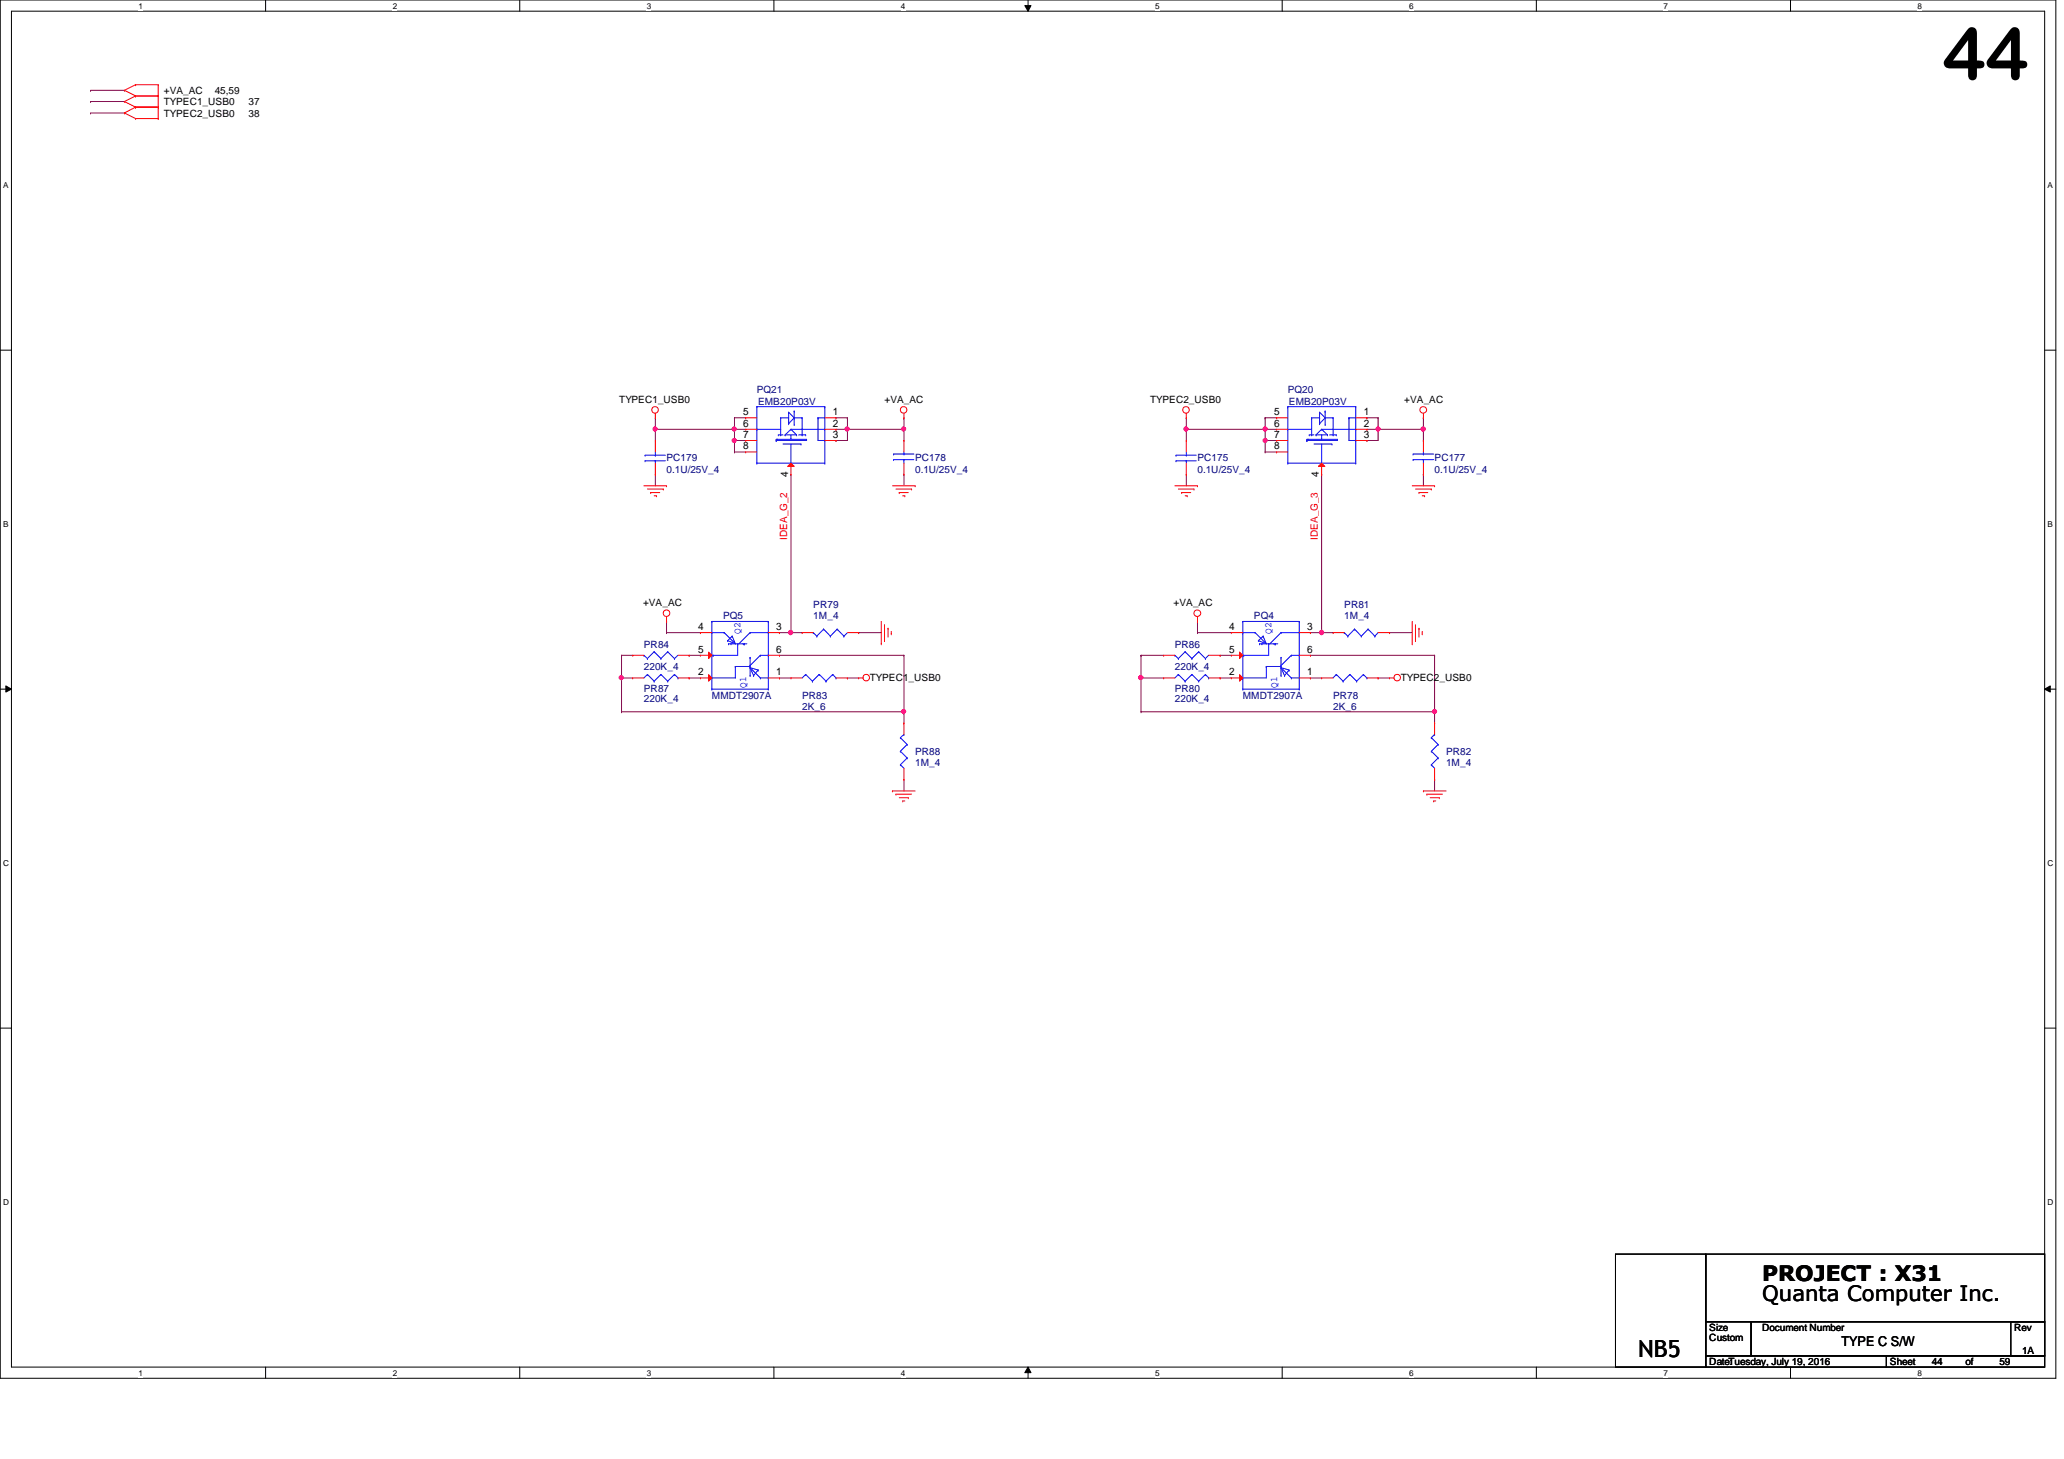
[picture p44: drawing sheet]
<svg xmlns="http://www.w3.org/2000/svg" width="297mm" height="210mm" viewBox="0 0 297 210" stroke-linecap="round" stroke-linejoin="round" font-family="sans-serif">
<defs><g id="words">
<text font-size="10.4" x="279.6" y="11.4">44</text>
<text font-size="3.4" x="235.8" y="195.2">NB5</text>
<g font-size="3">
<text x="253.6" y="184.3">PROJECT : X31</text>
<text x="253.6" y="187.2">Quanta Computer Inc.</text>
</g>
<text font-size="1.9" x="265" y="193.6">TYPE C S/W</text>
<g font-size="1.5">
<text x="107" y="59.7">5</text>
<text x="119.8" y="59.7">1</text>
<text x="183.4" y="59.7">5</text>
<text x="196.3" y="59.7">1</text>
<text x="107" y="61.4">6</text>
<text x="107" y="63">7</text>
<text x="107" y="64.6">8</text>
<text x="119.8" y="63">3</text>
<text x="119.8" y="61.4">2</text>
<text x="183.4" y="61.4">6</text>
<text x="183.4" y="63">7</text>
<text x="183.4" y="64.6">8</text>
<text x="196.3" y="63">3</text>
<text x="196.3" y="61.4">2</text>
<text x="113.5" y="68.6" transform="rotate(-90 113.5 68.6)">4</text>
<text x="189.8" y="68.6" transform="rotate(-90 189.8 68.6)">4</text>
<text x="100.5" y="93.9">5</text>
<text x="100.5" y="90.6">4</text>
<text x="111.7" y="90.6">3</text>
<text x="111.7" y="93.9">6</text>
<text x="176.9" y="93.9">5</text>
<text x="176.9" y="90.6">4</text>
<text x="188.1" y="90.6">3</text>
<text x="188.1" y="93.9">6</text>
<text x="100.5" y="97.2">2</text>
<text x="111.7" y="97.2">1</text>
<text x="176.9" y="97.2">2</text>
<text x="188.1" y="97.2">1</text>
</g>
<g font-size="1.4">
<text x="23.6" y="13.5">+VA_AC</text>
<text x="23.6" y="15.2">TYPEC1_USB0</text>
<text x="23.6" y="16.8">TYPEC2_USB0</text>
<text x="30.9" y="13.5">45,59</text>
<text x="35.8" y="15.2">37</text>
<text x="35.8" y="16.8">38</text>
<text x="89.1" y="57.9">TYPEC1_USB0</text>
<text x="127.3" y="57.9">+VA_AC</text>
<text x="165.5" y="57.9">TYPEC2_USB0</text>
<text x="202.1" y="57.9">+VA_AC</text>
<text x="92.5" y="87.2">+VA_AC</text>
<text x="168.9" y="87.2">+VA_AC</text>
<text x="125.2" y="97.9">TYPEC1_USB0</text>
<text x="201.6" y="97.9">TYPEC2_USB0</text>
<text x="246" y="191.5">Size</text>
<text x="253.6" y="191.5">Document Number</text>
<text x="289.9" y="191.5">Rev</text>
<text x="246" y="196.4">Date:Tuesday, July 19, 2016</text>
<text x="246" y="193">Custom</text>
<text x="272" y="196.4">Sheet</text>
<text x="278" y="196.4">44</text>
<text x="282.9" y="196.4">of</text>
<text x="287.7" y="196.4">59</text>
<text x="291" y="194.8">1A</text>
</g>
<g font-size="1.4" fill="#000080">
<text x="108.9" y="56.6">PQ21</text>
<text x="109.1" y="58.3">EMB20P03V</text>
<text x="185.3" y="56.6">PQ20</text>
<text x="185.5" y="58.3">EMB20P03V</text>
<text x="95.9" y="66.4">PC179</text>
<text x="95.9" y="68">0.1U/25V_4</text>
<text x="131.7" y="66.4">PC178</text>
<text x="131.7" y="68">0.1U/25V_4</text>
<text x="172.3" y="66.4">PC175</text>
<text x="172.3" y="68">0.1U/25V_4</text>
<text x="206.5" y="66.4">PC177</text>
<text x="206.5" y="68">0.1U/25V_4</text>
<text x="104.1" y="89.1">PQ5</text>
<text x="117" y="87.5">PR79</text>
<text x="117" y="89.1">1M_4</text>
<text x="180.5" y="89.1">PQ4</text>
<text x="193.5" y="87.5">PR81</text>
<text x="193.5" y="89.1">1M_4</text>
<text x="92.7" y="93.2">PR84</text>
<text x="169.1" y="93.2">PR86</text>
<text x="92.7" y="99.5">PR87</text>
<text x="92.7" y="101">220K_4</text>
<text x="92.7" y="96.4">220K_4</text>
<text x="102.4" y="100.5">MMDT2907A</text>
<text x="115.4" y="100.5">PR83</text>
<text x="169.1" y="96.4">220K_4</text>
<text x="169.1" y="99.5">PR80</text>
<text x="169.1" y="101">220K_4</text>
<text x="178.9" y="100.5">MMDT2907A</text>
<text x="191.9" y="100.5">PR78</text>
<text x="115.4" y="102.1">2K_6</text>
<text x="191.9" y="102.1">2K_6</text>
<text x="131.7" y="108.6">PR88</text>
<text x="131.7" y="110.2">1M_4</text>
<text x="208.1" y="108.6">PR82</text>
<text x="208.1" y="110.2">1M_4</text>
</g>
<g font-size="1.4" fill="#f00">
<text x="113.3" y="77.7" transform="rotate(-90 113.3 77.7)">IDEA_G_2</text>
<text x="189.7" y="77.7" transform="rotate(-90 189.7 77.7)">IDEA_G_3</text>
</g>
<g font-size="1.4" fill="#00f">
<text x="106.6" y="91.2" transform="rotate(-90 106.6 91.2)">Q2</text>
<text x="183" y="91.2" transform="rotate(-90 183 91.2)">Q2</text>
<text x="107.4" y="99" transform="rotate(-90 107.4 99)">Q1</text>
<text x="183.8" y="99" transform="rotate(-90 183.8 99)">Q1</text>
</g>
<g font-size="1.2">
<text x="19.9" y="1.2">1</text>
<text x="56.5" y="1.2">2</text>
<text x="93.1" y="1.2">3</text>
<text x="129.7" y="1.2">4</text>
<text x="166.2" y="1.2">5</text>
<text x="202.8" y="1.2">6</text>
<text x="239.4" y="1.2">7</text>
<text x="276" y="1.2">8</text>
<text x=".5" y="27.1">A</text>
<text x="294.7" y="27.1">A</text>
<text x=".5" y="75.8">B</text>
<text x="294.7" y="75.8">B</text>
<text x=".5" y="124.6">C</text>
<text x="294.7" y="124.6">C</text>
<text x=".5" y="173.4">D</text>
<text x="294.7" y="173.4">D</text>
<text x="19.9" y="197.9">1</text>
<text x="56.5" y="197.9">2</text>
<text x="93.1" y="197.9">3</text>
<text x="129.7" y="197.9">4</text>
<text x="166.2" y="197.9">5</text>
<text x="202.8" y="197.9">6</text>
<text x="239.4" y="197.9">7</text>
<text x="276" y="197.9">8</text>
</g>
</g></defs>
<path d="M0 0h295.9v198.3h-295.9zM1.6 1.6h292.7v195.1h-292.7z" fill="none" stroke="#000" stroke-width=".14"/>
<g fill="#fff">
<path d="M19.9 .2h.6v1.3h-.6z"/>
<path d="M19.9 196.8h.6v1.4h-.6z"/>
</g>
<path d="M38.2 0v1.6M38.2 196.7v1.6" fill="none" stroke="#000" stroke-width=".14"/>
<g fill="#fff">
<path d="M56.5 .2h.6v1.3h-.6z"/>
<path d="M56.5 196.8h.6v1.4h-.6z"/>
</g>
<path d="M74.8 0v1.6M74.8 196.7v1.6" fill="none" stroke="#000" stroke-width=".14"/>
<g fill="#fff">
<path d="M93.1 .2h.6v1.3h-.6z"/>
<path d="M93.1 196.8h.6v1.4h-.6z"/>
</g>
<path d="M111.4 0v1.6M111.4 196.7v1.6" fill="none" stroke="#000" stroke-width=".14"/>
<g fill="#fff">
<path d="M129.7 .2h.6v1.3h-.6z"/>
<path d="M129.7 196.8h.6v1.4h-.6z"/>
</g>
<path d="M147.5 .8h.9l-.4 .8zM148 0v1.6M148 196.7l.4 .8h-.9zM148 196.7v1.6" fill="none" stroke="#000" stroke-width=".14"/>
<path d="M147.5 .8h.9l-.4 .8zM148 196.7l.4 .8h-.9z" fill="#000"/>
<g fill="#fff">
<path d="M166.2 .2h.6v1.3h-.6z"/>
<path d="M166.2 196.8h.6v1.4h-.6z"/>
</g>
<path d="M184.5 0v1.6M184.5 196.7v1.6" fill="none" stroke="#000" stroke-width=".14"/>
<g fill="#fff">
<path d="M202.8 .2h.6v1.3h-.6z"/>
<path d="M202.8 196.8h.6v1.4h-.6z"/>
</g>
<path d="M221.1 0v1.6M221.1 196.7v1.6" fill="none" stroke="#000" stroke-width=".14"/>
<g fill="#fff">
<path d="M239.4 .2h.6v1.3h-.6z"/>
<path d="M239.4 196.8h.6v1.4h-.6z"/>
</g>
<path d="M257.7 0v1.6M257.7 196.7v1.6" fill="none" stroke="#000" stroke-width=".14"/>
<g fill="#fff">
<path d="M276 .2h.6v1.3h-.6z"/>
<path d="M276 196.8h.6v1.4h-.6z"/>
<path d="M.5 26h.7v1.3h-.7z"/>
<path d="M294.7 26h.7v1.3h-.7z"/>
<path d="M.5 74.8h.7v1.3h-.7z"/>
<path d="M294.7 74.8h.7v1.3h-.7z"/>
</g>
<path d="M0 50.4h1.6M294.3 50.4h1.6" fill="none" stroke="#000" stroke-width=".14"/>
<g fill="#fff">
<path d="M.5 123.5h.8v1.3h-.8z"/>
<path d="M294.7 123.5h.8v1.3h-.8z"/>
</g>
<path d="M0 99.1h1.6M.8 98.7l.8 .4-.8 .5zM294.3 99.1l.8-.4v.9zM294.3 99.1h1.6" fill="none" stroke="#000" stroke-width=".14"/>
<path d="M.8 98.7l.8 .4-.8 .5zM294.3 99.1l.8-.4v.9z" fill="#000"/>
<g fill="#fff">
<path d="M.5 172.3h.8v1.3h-.8z"/>
<path d="M294.7 172.3h.8v1.3h-.8z"/>
</g>
<path d="M0 147.9h1.6M294.3 147.9h1.6" fill="none" stroke="#000" stroke-width=".14"/>
<path d="M122 61.8h.1M122 61.8v1.6M122 61.8h8.1" fill="none" stroke="#800040" stroke-width=".14"/>
<circle cx="130" cy="61.7" r=".3" fill="#f0f"/>
<circle cx="130" cy="61.7" r=".3" fill="none" stroke="#f0f" stroke-width=".14"/>
<circle cx="121.9" cy="61.7" r=".3" fill="#f0f"/>
<circle cx="121.9" cy="61.7" r=".3" fill="none" stroke="#f0f" stroke-width=".14"/>
<g fill="none" stroke="#800040" stroke-width=".14">
<path d="M105.7 65h.1M105.7 63.4h.1M105.7 65h1.6M105.7 63.4v1.6M120.3 63.4h.1M120.3 60.1h.1M120.3 63.4h1.7M120.3 60.1h1.7M122 60.1h.1M122 60.1v1.7M89.4 102.4h.1M89.4 102.4h40.7"/>
<path d="M130.1 102.4h.1M130.1 112.1h.1M130.1 102.4v1.6M130.1 112.1v1.7"/>
</g>
<circle cx="105.7" cy="63.4" r=".3" fill="#f0f"/>
<circle cx="105.7" cy="63.4" r=".3" fill="none" stroke="#f0f" stroke-width=".14"/>
<path d="M89.4 97.5h.1M89.4 97.5v4.9M99.2 97.5h.1M99.2 97.5h1.6M112.2 94.3h.1M112.2 94.3h17.9" fill="none" stroke="#800040" stroke-width=".14"/>
<circle cx="89.4" cy="97.5" r=".3" fill="#f0f"/>
<circle cx="89.4" cy="97.5" r=".3" fill="none" stroke="#f0f" stroke-width=".14"/>
<path d="M112.2 97.5h.1M112.2 97.5h1.6M130.1 94.3h.1M130.1 94.3v8.1" fill="none" stroke="#800040" stroke-width=".14"/>
<circle cx="130" cy="102.4" r=".3" fill="#f0f"/>
<circle cx="130" cy="102.4" r=".3" fill="none" stroke="#f0f" stroke-width=".14"/>
<g fill="none" stroke="#800040" stroke-width=".14">
<path d="M113.8 68.2h.1M113.8 68.2v22.8M120.3 61.8h.1M120.3 61.8h1.7M89.4 97.5h.1M89.4 94.3h.1M89.4 97.5h1.7M89.4 94.3h1.7M89.4 94.3v3.2M95.9 89.4h.1M95.9 91h.1M95.9 89.4v1.6"/>
<path d="M95.9 91h4.9M99.2 94.3h.1M99.2 94.3h1.6M112.2 91h.1M112.2 91h3.2M113.8 91h.1M122 97.5h.1M122 97.5h1.6"/>
</g>
<circle cx="113.8" cy="91" r=".31" fill="#f0f"/>
<circle cx="113.8" cy="91" r=".31" fill="none" stroke="#f0f" stroke-width=".14"/>
<path d="M105.7 63.4h.1M105.7 60.1h.1M105.7 61.8h.1M105.7 63.4h1.6M105.7 60.1v3.3M105.7 60.1h1.6M105.7 61.8h1.6M130.1 60.1h.1M130.1 60.1v1.7" fill="none" stroke="#800040" stroke-width=".14"/>
<circle cx="105.7" cy="61.7" r=".3" fill="#f0f"/>
<circle cx="105.7" cy="61.7" r=".3" fill="none" stroke="#f0f" stroke-width=".14"/>
<path d="M182.1 65h.1M182.1 65h1.6M198.3 61.8h.1M198.3 61.8v1.6M123.6 91h.1M123.6 91h3.2" fill="none" stroke="#800040" stroke-width=".14"/>
<circle cx="198.3" cy="61.7" r=".3" fill="#f0f"/>
<circle cx="198.3" cy="61.7" r=".3" fill="none" stroke="#f0f" stroke-width=".14"/>
<path d="M182.1 63.4h.1M182.1 63.4v1.6M196.7 63.4h.1M196.7 60.1h.1M196.7 63.4h1.6M196.7 60.1h1.6M198.3 61.8h.1M198.3 60.1h.1M198.3 61.8h6.5M198.3 60.1v1.7M206.5 102.4h.1M206.5 102.4v1.6" fill="none" stroke="#800040" stroke-width=".14"/>
<circle cx="182.1" cy="63.4" r=".3" fill="#f0f"/>
<circle cx="182.1" cy="63.4" r=".3" fill="none" stroke="#f0f" stroke-width=".14"/>
<g fill="none" stroke="#800040" stroke-width=".14">
<path d="M164.2 97.5h.1M164.2 97.5v4.9M175.6 94.3h.1M175.6 97.5h.1M175.6 94.3h1.6M175.6 97.5h1.6M188.6 94.3h.1M188.6 94.3h17.9M190.2 91h.1M190.2 91h1.7M164.2 102.4h.1M164.2 102.4h42.3"/>
<path d="M206.5 112.1h.1M206.5 112.1v1.7"/>
</g>
<circle cx="164.2" cy="97.5" r=".31" fill="#f0f"/>
<circle cx="164.2" cy="97.5" r=".31" fill="none" stroke="#f0f" stroke-width=".14"/>
<path d="M188.6 97.5h.1M188.6 97.5h1.6M206.5 94.3h.1M206.5 94.3v8.1" fill="none" stroke="#800040" stroke-width=".14"/>
<circle cx="206.5" cy="102.4" r=".3" fill="#f0f"/>
<circle cx="206.5" cy="102.4" r=".3" fill="none" stroke="#f0f" stroke-width=".14"/>
<path d="M190.2 68.2h.1M190.2 68.2v22.8M196.7 61.8h.1M196.7 61.8h1.6M164.2 97.5h.1M164.2 97.5h3.3M198.3 97.5h.1M198.3 97.5h1.7" fill="none" stroke="#800040" stroke-width=".14"/>
<circle cx="190.2" cy="91" r=".31" fill="#f0f"/>
<circle cx="190.2" cy="91" r=".31" fill="none" stroke="#f0f" stroke-width=".14"/>
<g fill="none" stroke="#800040" stroke-width=".14">
<path d="M182.1 63.4h.1M182.1 60.1h.1M182.1 63.4h1.6M182.1 60.1v1.7M164.2 94.3h.1M164.2 94.3v3.2M164.2 94.3h3.3M172.3 89.4h.1M172.3 91h.1M172.3 89.4v1.6M172.3 91h4.9M188.6 91h.1"/>
<path d="M188.6 91h1.6"/>
</g>
<circle cx="182.1" cy="61.7" r=".3" fill="#f0f"/>
<circle cx="182.1" cy="61.7" r=".3" fill="none" stroke="#f0f" stroke-width=".14"/>
<path d="M170.7 61.8h.1M170.7 60.1h.1M170.7 61.8h13M170.7 60.1v3.3M182.1 60.1h.1M182.1 61.8h.1M182.1 60.1h1.6M182.1 61.8v1.6M204.8 60.1h.1M204.8 60.1v1.7M200 91h.1M200 91h3.2" fill="none" stroke="#800040" stroke-width=".14"/>
<circle cx="170.7" cy="61.7" r=".3" fill="#f0f"/>
<circle cx="170.7" cy="61.7" r=".3" fill="none" stroke="#f0f" stroke-width=".14"/>
<path d="M170.7 68.2h.1M170.7 68.2v1.7M204.8 61.8h.1M204.8 61.8v1.6" fill="none" stroke="#800040" stroke-width=".14"/>
<circle cx="204.8" cy="61.7" r=".31" fill="#f0f"/>
<circle cx="204.8" cy="61.7" r=".31" fill="none" stroke="#f0f" stroke-width=".14"/>
<path d="M94.3 61.8h.1M94.3 60.1h.1M94.3 61.8h11.4M94.3 60.1v1.7M130.1 61.8h.1M130.1 68.2h.1M130.1 61.8v1.6M130.1 68.2v1.7M204.8 68.2h.1M204.8 68.2v1.7" fill="none" stroke="#800040" stroke-width=".14"/>
<circle cx="94.3" cy="61.7" r=".3" fill="#f0f"/>
<circle cx="94.3" cy="61.7" r=".3" fill="none" stroke="#f0f" stroke-width=".14"/>
<path d="M13 13h.1M13 14.6h.1M13 16.3h.1M13 13h4.9M13 14.6h4.9M13 16.3h4.9M94.3 61.8h.1M94.3 68.2h.1M94.3 61.8v1.6M94.3 68.2v1.7" fill="none" stroke="#800040" stroke-width=".14"/>
<g fill="none" stroke="#f00" stroke-width=".14">
<path d="M17.9 13h.1M17.9 14.6h.1M17.9 16.3h.1M17.9 13l1.6 .8M17.9 14.6l1.6 .8M17.9 16.3l1.6 .8M19.5 12.2h.1M19.5 13.8h.1M19.5 15.4h.1M19.5 17.1h.1M19.5 12.2l-1.6 .8M19.5 12.2h3.3"/>
<path d="M19.5 13.8h3.3M19.5 13.8l-1.6 .8M19.5 15.4h3.3M19.5 15.4l-1.6 .9M19.5 17.1h3.3M22.8 12.2h.1M22.8 13.8h.1M22.8 15.4h.1M22.8 17.1h.1M22.8 12.2v4.9M94.3 59.5v.6M130.1 59.5v.6"/>
<path d="M170.7 59.5v.6M204.8 59.5v.6M92.7 69.9h3.2M93.2 70.4h2.3M93.6 70.9h.1M93.6 70.9h1.4M94.1 71.3h.4M94.3 60.1h.1M94.5 71.3h.1M95.5 70.4h.1M95.9 69.9h.1M128.4 69.9h3.3"/>
<path d="M128.9 70.4h2.3M129.4 70.9h.1M129.4 70.9h1.3M129.9 71.3h.3M130.1 60.1h.1M130.2 71.3h.1M131.2 70.4h.1M131.7 69.9h.1M169.1 69.9h3.2M169.6 70.4h2.2M170 70.9h.1M170 70.9h1.4"/>
<path d="M170.6 71.3h.3M170.7 60.1h.1M170.9 71.3h.1M171.8 70.4h.1M172.3 69.9h.1M203.2 69.9h3.3M203.7 70.4h2.3M204.2 70.9h.1M204.2 70.9h1.3M204.7 71.3h.3M204.8 60.1h.1M205 71.3h.1"/>
<path d="M206 70.4h.1M206.5 69.9h.1M95.9 89.4h.1M95.9 88.7v.7M123.6 97.5h.1M123.6 97.5h.6M126.8 92.6h.1M126.8 89.4v3.2M127.3 92.2h.1M127.3 89.9v2.3M127.8 90.4h.1M127.8 90.4v1.3"/>
<path d="M128.3 91.2h.1M128.3 90.8v.4M167.5 94.3h.1M167.5 94.3h1.6M172.3 89.4h.1M172.3 88.7v.7M173.9 94.3h1.7M175.6 94.3h.1M187 91h1.6M188.6 91h.1M200 97.5h.1M200 97.5h.6"/>
<path d="M203.2 92.6h.1M203.2 89.4v3.2M203.7 92.2h.1M203.7 89.9v2.3M204.2 90.4h.1M204.2 90.4v1.3M204.7 91.2h.1M204.7 90.8v.4M128.4 113.8h.1M128.4 113.8h3.3M128.9 114.3h.1M128.9 114.3h2.3"/>
<path d="M129.4 114.8h1.3M129.9 115.2h.1M129.9 115.2h.3M130.7 114.8h.1M204.8 113.8h.1M204.8 113.8h3.3M205.4 114.3h.1M205.4 114.3h2.2M205.8 114.8h1.3M206.3 115.2h.1M206.3 115.2h.3M207.1 114.8h.1"/>
<circle cx="94.3" cy="59" r=".47"/>
<circle cx="130" cy="59" r=".47"/>
<circle cx="170.7" cy="59" r=".47"/>
<circle cx="204.8" cy="59" r=".48"/>
<circle cx="95.9" cy="88.2" r=".47"/>
<circle cx="124.7" cy="97.5" r=".47"/>
<circle cx="172.3" cy="88.2" r=".48"/>
<circle cx="201.1" cy="97.5" r=".47"/>
</g>
<path d="M232.5 180.4h13v16.3h-13zM245.5 180.4h48.8v9.8h-48.8zM245.5 190.2h6.5v4.9h-6.5zM245.5 195.1h26v1.6h-26zM252 190.2h42.3v4.9h-42.3zM271.5 195.1h22.8v1.6h-22.8zM289.4 190.2h4.9v4.9h-4.9z" fill="none" stroke="#000" stroke-width=".14"/>
<g fill="none" stroke="#00f" stroke-width=".14">
<path d="M169.1 94.3h.1M169.1 94.3l.5 .4M169.6 94.7h.1M170.6 93.8h.1M170.6 93.8l.9 .9M170.6 93.8l-1 .9M171.5 94.7h.1M172.5 93.8h.1M172.5 93.8l1 .9M172.5 93.8l-1 .9M173.5 94.7h.1M173.9 94.3l-.4 .4"/>
<path d="M178.9 91h.1M178.9 97.5h.1M178.9 89.4h.1M178.9 99.1h.1M178.9 91h1.7M178.9 89.4v9.7M178.9 89.4h8.1M178.9 99.1h8.1M179 94.3h.1M180.6 91h.1M180.6 91l1.6 1.6M181.1 92.2h.1"/>
<path d="M181.1 92.2l1.1 .4M181.3 92.6h.1M181.3 92.6h2.6M181.6 92.6h.1M181.8 91.5h.1M181.8 91.5l.4 1.1M181.8 91.5l-.7 .7M182.2 95.9h.1M182.2 95.9v1.6h-3.3M182.2 95.9h2.2M182.6 92.6h.1M182.6 92.6v1.7h-3.7"/>
<path d="M183.4 92.6h.1M183.6 92.6h.1M184.4 91h.1M184.4 95.7h.1M184.4 97.2h.1M184.4 94.6h.1M184.4 96.1h.1M184.4 91h2.6M184.4 91l-1.7 1.6M184.4 94.6v2.6M184.4 96.1l1.4 1.4M184.4 96.1l.5 1.1"/>
<path d="M184.4 96.1l1.1 .3M184.9 97.2h.1M185.5 96.4h.1M185.5 96.4l-.6 .8M185.8 94.3h.1M185.8 97.5h.1M185.8 94.3h1.2M185.8 97.5h1.2M185.8 94.3l-1.4 1.4M187 91h.1M187 94.3h.1M187 89.4h.1"/>
<path d="M187 99.1h.1M187 89.4v9.7"/>
</g>
<path d="M178.4 97.1l.5 .4-.5 .5z" fill="#f00"/>
<path d="M177.2 97.5h.1M177.2 97.5h1.7M178.4 97.1l.5 .4-.5 .5zM187 97.5h1.6M187 94.3h1.6M188.6 97.5h.1M188.6 94.3h.1" fill="none" stroke="#f00" stroke-width=".14"/>
<path d="M178.4 93.8l.5 .5-.5 .4z" fill="#f00"/>
<path d="M110.6 91h1.6M112.2 91h.1M177.2 94.3h.1M177.2 91h.1M177.2 94.3h1.7M177.2 91h1.7M178.4 93.8l.5 .5-.5 .4z" fill="none" stroke="#f00" stroke-width=".14"/>
<g fill="none" stroke="#00f" stroke-width=".14">
<path d="M102.4 91h.1M102.4 97.5h.1M102.4 89.4h.1M102.4 99.1h.1M102.4 91h1.8M102.4 89.4v9.7M102.4 89.4h8.2M102.4 99.1h8.2M102.6 94.3h.1M104.2 91h.1M104.2 91l1.6 1.6M104.7 92.2h.1"/>
<path d="M104.7 92.2l1.1 .4M104.9 92.6h.1M104.9 92.6h2.6M105.2 92.6h.1M105.4 91.5h.1M105.4 91.5l.4 1.1M105.4 91.5l-.7 .7M105.8 95.9h.1M105.8 95.9v1.6h-3.4M105.8 95.9h2.1M106.2 92.6h.1M106.2 92.6v1.7h-3.8"/>
<path d="M107 92.6h.1M107.1 92.6h.1M107.9 91h.1M107.9 95.7h.1M107.9 97.2h.1M107.9 94.6h.1M107.9 96.1h.1M107.9 91h2.7M107.9 91l-1.6 1.6M107.9 94.6v2.6M107.9 96.1l1.5 1.4M107.9 96.1l.6 1.1"/>
<path d="M107.9 96.1l1.2 .3M108.5 97.2h.1M109.1 96.4h.1M109.1 96.4l-.6 .8M109.4 94.3h.1M109.4 97.5h.1M109.4 94.3h1.2M109.4 97.5h1.2M109.4 94.3l-1.5 1.4M110.6 91h.1M110.6 94.3h.1M110.6 89.4h.1"/>
<path d="M110.6 99.1h.1M110.6 89.4v9.7"/>
</g>
<path d="M102 97.1l.4 .4-.4 .5z" fill="#f00"/>
<path d="M100.8 97.5h.1M100.8 97.5h1.6M102 97.1l.4 .4-.4 .5zM110.6 97.5h1.6M110.6 94.3h1.6M112.2 97.5h.1M112.2 94.3h.1" fill="none" stroke="#f00" stroke-width=".14"/>
<path d="M102 93.8l.4 .5-.4 .4z" fill="#f00"/>
<path d="M183.7 61.8h.1M183.7 61.8h1.6M100.8 94.3h.1M100.8 91h.1M100.8 94.3h1.6M100.8 91h1.6M102 93.8l.4 .5-.4 .4z" fill="none" stroke="#f00" stroke-width=".14"/>
<g fill="none" stroke="#00f" stroke-width=".14">
<path d="M185.3 58.5h.1M185.3 58.5h9.8M185.3 58.5v8.1M189.9 59.3h.1M189.9 59.3l.8 .8M189.9 59.3v1.7M190.7 59.1h.1M190.7 59.1v2M195.1 58.5h.1M195.1 58.5v8.1M185.3 66.6h.1M185.3 61.8h.1"/>
<path d="M185.3 66.6h9.8M185.3 61.8h3.5M188.1 63.4h.1M188.1 63.2h.1M188.1 63.2h4.4M188.1 63.2v.2M188.3 63.2h.1M188.4 62.6h.1M188.4 62.6h.7M188.8 60.1h.1M188.8 62.6h.1M188.8 60.1v2.5"/>
<path d="M188.8 60.1h1.1M189.1 63.9h2.6M189.4 62.6h.1M189.4 62.6h1.6M189.9 60.1h.1M189.9 60.8h.1M189.9 61h.1M189.9 60.6h.1M190.2 61.8h.1M190.2 63.1h.1M190.2 66.6h.1M190.2 61.8h4.9"/>
<path d="M190.2 61.8l.8 .8M190.2 61.8l-.8 .8M190.2 62.6v.5M190.2 63.9v2.7M190.7 60.1h.1M190.7 61.1h.1M190.7 60.1h1.2M190.7 60.1l-.8 .9M191 62.6h.1M191.3 62.6h1M191.7 63.9h.1M191.9 62.6h.1"/>
<path d="M191.9 60.1h.1M191.9 60.1v2.5M192.3 62.6h.1M192.5 63.2h.1M192.5 63.2v.2h-4.4M194.1 60.1h.1M194.1 60.1v3.3h1M194.1 60.1h1M195.1 66.6h.1M195.1 61.8h.1M195.1 63.4h.1"/>
</g>
<path d="M189.7 67.1l.5-.5 .5 .5z" fill="#f00"/>
<g fill="none" stroke="#f00" stroke-width=".14">
<path d="M107.3 61.8h.1M107.3 61.8h1.6M183.7 60.1h.1M183.7 63.4h.1M183.7 65h.1M183.7 63.4h1.6M183.7 60.1h1.6M183.7 65h1.6M189.7 67.1l.5-.5 .5 .5zM190.2 68.2h.1M190.2 66.6v1.6M195.1 63.4h1.6"/>
<path d="M195.1 61.8h1.6M195.1 60.1h1.6M196.7 63.4h.1M196.7 61.8h.1M196.7 60.1h.1"/>
</g>
<g fill="none" stroke="#00f" stroke-width=".14">
<path d="M108.9 58.5h.1M108.9 58.5h9.8M108.9 58.5v8.1M113.5 59.3h.1M113.5 59.3l.8 .8M113.5 59.3v1.7M114.3 59.1h.1M114.3 59.1v2M118.7 58.5h.1M118.7 58.5v8.1M108.9 66.6h.1M108.9 61.8h.1"/>
<path d="M108.9 66.6h9.8M108.9 61.8h3.4M111.7 63.4h.1M111.7 63.2h.1M111.7 63.2h4.4M111.7 63.2v.2M111.9 63.2h.1M112 62.6h.1M112 62.6h.7M112.3 60.1h.1M112.3 62.6h.1M112.3 60.1v2.5"/>
<path d="M112.3 60.1h1.2M112.7 63.9h2.6M113 62.6h.1M113 62.6h1.6M113.5 60.1h.1M113.5 60.8h.1M113.5 61h.1M113.5 60.6h.1M113.8 61.8h.1M113.8 63.1h.1M113.8 66.6h.1M113.8 61.8h4.9"/>
<path d="M113.8 61.8l.8 .8M113.8 61.8l-.8 .8M113.8 62.6v.5M113.8 63.9v2.7M114.3 60.1h.1M114.3 61.1h.1M114.3 60.1h1.1M114.3 60.1l-.8 .9M114.6 62.6h.1M114.9 62.6h1M115.3 63.9h.1M115.4 62.6h.1"/>
<path d="M115.4 60.1h.1M115.4 60.1v2.5M115.9 62.6h.1M116.1 63.2h.1M116.1 63.2v.2h-4.4M117.7 60.1h.1M117.7 60.1v3.3h1M117.7 60.1h1M118.7 66.6h.1M118.7 61.8h.1M118.7 63.4h.1"/>
</g>
<path d="M113.4 67.1l.4-.5 .5 .5z" fill="#f00"/>
<g fill="none" stroke="#f00" stroke-width=".14">
<path d="M94.3 68.2h.1M94.3 63.4h.1M94.3 63.4v1.6M94.3 66.6v1.6M107.3 60.1h.1M107.3 63.4h.1M107.3 65h.1M107.3 63.4h1.6M107.3 60.1h1.6M107.3 65h1.6M113.4 67.1l.4-.5 .5 .5zM113.8 68.2h.1"/>
<path d="M113.8 66.6v1.6M118.7 63.4h1.6M118.7 61.8h1.6M118.7 60.1h1.6M120.3 63.4h.1M120.3 61.8h.1M120.3 60.1h.1M130.1 63.4h.1M130.1 68.2h.1M130.1 63.4v1.6M130.1 66.6v1.6M170.7 68.2h.1"/>
<path d="M170.7 63.4h.1M170.7 63.4v1.6M170.7 66.6v1.6M204.8 63.4h.1M204.8 68.2h.1M204.8 63.4v1.6M204.8 66.6v1.6M91.1 97.5h.1M91.1 94.3h.1M91.1 97.5h1.6M91.1 94.3h1.6M97.6 97.5h1.6"/>
<path d="M97.6 94.3h1.6M99.2 97.5h.1M99.2 94.3h.1M113.8 97.5h.1M113.8 97.5h1.6M115.4 91h.1M115.4 91h1.6M120.3 97.5h1.7M122 97.5h.1M122 91h1.6M123.6 91h.1M167.5 97.5h.1"/>
<path d="M167.5 97.5h1.6M173.9 97.5h1.7M175.6 97.5h.1M190.2 97.5h.1M190.2 97.5h1.7M191.9 91h.1M191.9 91h1.6M196.7 97.5h1.6M198.3 97.5h.1M198.3 91h1.7M200 91h.1M130.1 112.1h.1"/>
<path d="M130.1 104h.1M130.1 104v1.7M130.1 110.5v1.6M206.5 112.1h.1M206.5 104h.1M206.5 104v1.7M206.5 110.5v1.6"/>
</g>
<g fill="none" stroke="#00f" stroke-width=".14">
<path d="M92.8 65.5h.1M92.8 66.3h.1M92.8 65.5h3M92.8 66.3h3M94.3 66.3h.1M94.3 65.5h.1M94.3 65v.5M94.3 66.3v.3M128.6 66.1h.1M128.6 65.3h.1M128.6 66.1h2.9M128.6 65.3h2.9"/>
<path d="M130.1 65.3h.1M130.1 66.1h.1M130.1 65v.3M130.1 66.1v.5M169.2 65.5h.1M169.2 66.3h.1M169.2 65.5h3M169.2 66.3h3M170.7 66.3h.1M170.7 65.5h.1M170.7 65v.5M170.7 66.3v.3"/>
<path d="M203.4 66.1h.1M203.4 65.3h.1M203.4 66.1h2.9M203.4 65.3h2.9M204.8 65.3h.1M204.8 66.1h.1M204.8 65v.3M204.8 66.1v.5M92.7 94.3h.1M92.7 94.3l.5 .4M93.2 97h.1M93.2 94.7h.1"/>
<path d="M93.2 97l-.5 .5M93.2 97l.9 1M94.1 98h.1M94.1 93.8h.1M94.1 93.8l1 .9M94.1 93.8l-.9 .9M95.1 97h.1M95.1 94.7h.1M95.1 97l-1 1M95.1 97l1 1M96.1 98h.1M96.1 93.8h.1"/>
<path d="M96.1 93.8l1 .9M96.1 93.8l-1 .9M97.1 97h.1M97.1 94.7h.1M97.1 97l-1 1M97.1 97l.5 .5M97.6 97.5h.1M97.6 94.3l-.5 .4M115.9 97h.1M115.9 97l-.5 .5M115.9 97l1 1M116.9 98h.1"/>
<path d="M117 91h.1M117 91l.6 .5M117.6 91.5h.1M117.9 97h.1M117.9 97l-1 1M117.9 97l1 1M118.5 90.5h.1M118.5 90.5l1 1M118.5 90.5l-.9 1M118.9 98h.1M119.5 91.5h.1M119.8 97h.1"/>
<path d="M119.8 97l-.9 1M119.8 97l.5 .5M120.3 97.5h.1M120.5 90.5h.1M120.5 90.5l1 1M120.5 90.5l-1 1M121.5 91.5h.1M122 91l-.5 .5M169.6 97h.1M169.6 97l-.5 .5M169.6 97l1 1M170.6 98h.1"/>
<path d="M171.5 97h.1M171.5 97l-.9 1M171.5 97l1 1M172.5 98h.1M173.5 97h.1M173.5 97l-1 1M173.5 97l.4 .5M173.9 97.5h.1M192.3 97h.1M192.3 97l-.4 .5M192.3 97l1 1M193.3 98h.1"/>
<path d="M193.5 91h.1M193.5 91l.5 .5M194 91.5h.1M194.3 97h.1M194.3 97l-1 1M194.3 97l.9 1M194.9 90.5h.1M194.9 90.5l1 1M194.9 90.5l-.9 1M195.2 98h.1M195.9 91.5h.1M196.2 97h.1"/>
<path d="M196.2 97l-1 1M196.2 97l.5 .5M196.7 97.5h.1M196.9 90.5h.1M196.9 90.5l1 1M196.9 90.5l-1 1M197.9 91.5h.1M198.3 91l-.4 .5M129.6 110h.1M129.6 108.1h.1M129.6 106.1h.1M129.6 110l.5 .5"/>
<path d="M129.6 108.1l1 1M129.6 106.1l1 1M130.1 105.7h.1M130.1 105.7l-.5 .4M130.6 109.1h.1M130.6 107.1h.1M130.6 109.1l-1 .9M130.6 107.1l-1 1M206 110h.1M206 108.1h.1M206 106.1h.1M206 110l.5 .5"/>
<path d="M206 108.1l1 1M206 106.1l1 1M206.5 105.7h.1M206.5 105.7l-.5 .4M207 109.1h.1M207 107.1h.1M207 109.1l-1 .9M207 107.1l-1 1"/>
</g>
<circle cx="130" cy="61.7" r=".3" fill="#f0f"/>
<circle cx="130" cy="61.7" r=".3" fill="none" stroke="#f0f" stroke-width=".14"/>
<circle cx="121.9" cy="61.7" r=".3" fill="#f0f"/>
<circle cx="121.9" cy="61.7" r=".3" fill="none" stroke="#f0f" stroke-width=".14"/>
<circle cx="105.7" cy="63.4" r=".3" fill="#f0f"/>
<circle cx="105.7" cy="63.4" r=".3" fill="none" stroke="#f0f" stroke-width=".14"/>
<circle cx="89.4" cy="97.5" r=".3" fill="#f0f"/>
<circle cx="89.4" cy="97.5" r=".3" fill="none" stroke="#f0f" stroke-width=".14"/>
<circle cx="130" cy="102.4" r=".3" fill="#f0f"/>
<circle cx="130" cy="102.4" r=".3" fill="none" stroke="#f0f" stroke-width=".14"/>
<circle cx="113.8" cy="91" r=".31" fill="#f0f"/>
<circle cx="113.8" cy="91" r=".31" fill="none" stroke="#f0f" stroke-width=".14"/>
<circle cx="105.7" cy="61.7" r=".3" fill="#f0f"/>
<circle cx="105.7" cy="61.7" r=".3" fill="none" stroke="#f0f" stroke-width=".14"/>
<circle cx="198.3" cy="61.7" r=".3" fill="#f0f"/>
<circle cx="198.3" cy="61.7" r=".3" fill="none" stroke="#f0f" stroke-width=".14"/>
<circle cx="182.1" cy="63.4" r=".3" fill="#f0f"/>
<circle cx="182.1" cy="63.4" r=".3" fill="none" stroke="#f0f" stroke-width=".14"/>
<circle cx="164.2" cy="97.5" r=".31" fill="#f0f"/>
<circle cx="164.2" cy="97.5" r=".31" fill="none" stroke="#f0f" stroke-width=".14"/>
<circle cx="206.5" cy="102.4" r=".3" fill="#f0f"/>
<circle cx="206.5" cy="102.4" r=".3" fill="none" stroke="#f0f" stroke-width=".14"/>
<circle cx="190.2" cy="91" r=".31" fill="#f0f"/>
<circle cx="190.2" cy="91" r=".31" fill="none" stroke="#f0f" stroke-width=".14"/>
<circle cx="182.1" cy="61.7" r=".3" fill="#f0f"/>
<circle cx="182.1" cy="61.7" r=".3" fill="none" stroke="#f0f" stroke-width=".14"/>
<circle cx="170.7" cy="61.7" r=".3" fill="#f0f"/>
<circle cx="170.7" cy="61.7" r=".3" fill="none" stroke="#f0f" stroke-width=".14"/>
<circle cx="204.8" cy="61.7" r=".31" fill="#f0f"/>
<circle cx="204.8" cy="61.7" r=".31" fill="none" stroke="#f0f" stroke-width=".14"/>
<circle cx="94.3" cy="61.7" r=".3" fill="#f0f"/>
<circle cx="94.3" cy="61.7" r=".3" fill="none" stroke="#f0f" stroke-width=".14"/>
<use href="#words"/>
</svg>
